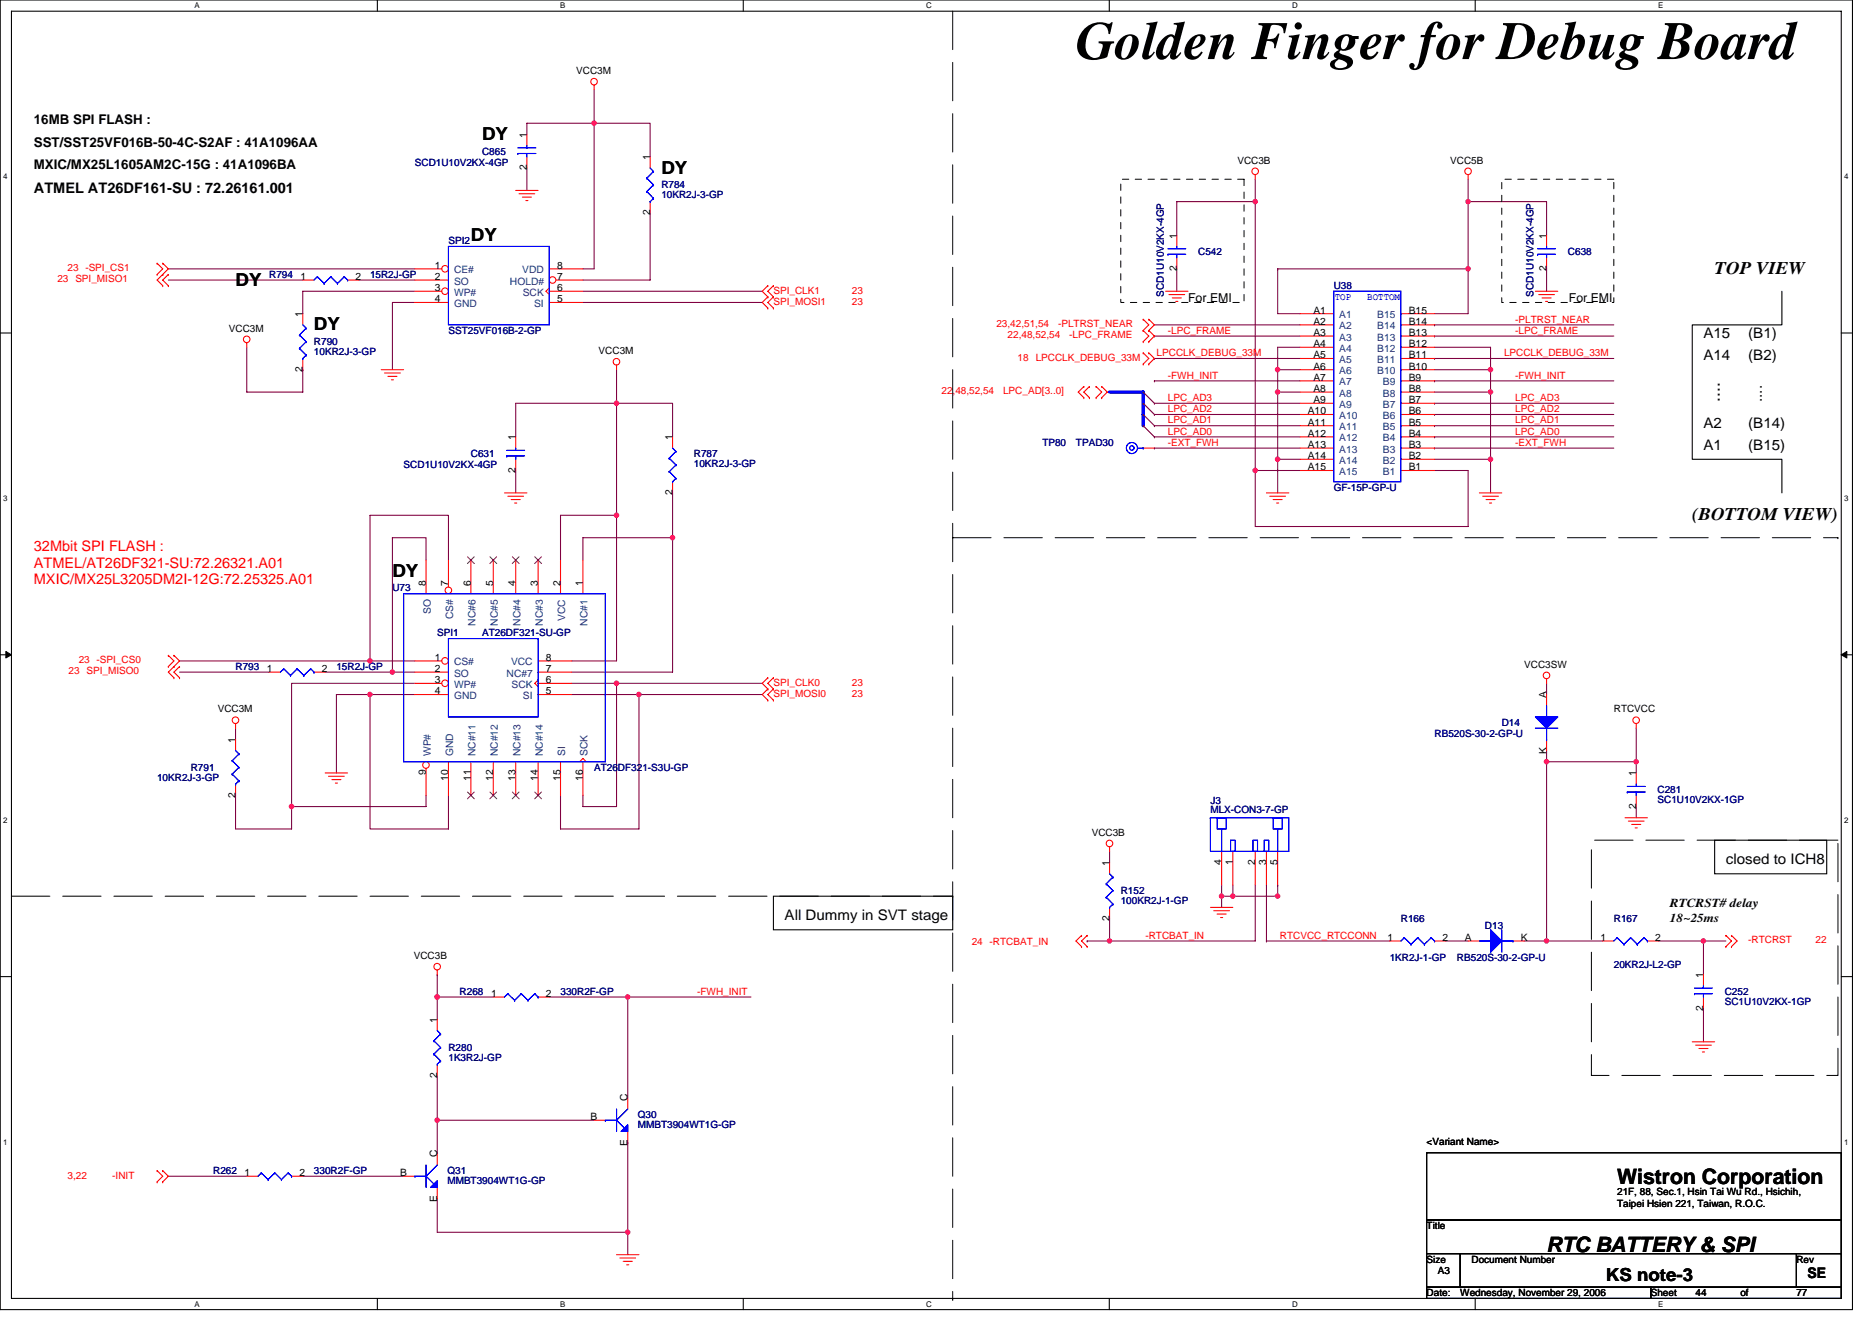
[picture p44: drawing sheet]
<svg xmlns="http://www.w3.org/2000/svg" width="297mm" height="210mm" viewBox="0 0 297 210" stroke-linecap="round" stroke-linejoin="round" font-family="sans-serif">
<defs><g id="words">
<text font-size="8.5" x="170.7" y="9.4">Golden Finger for Debug Board</text>
<g font-size="3.4">
<text x="256.6" y="187.9">Wistron Corporation</text>
<text x="245.4" y="198.7">RTC BATTERY &amp; SPI</text>
</g>
<g font-size="2.8">
<text x="76.5" y="22.2">DY</text>
<text x="104.9" y="27.5">DY</text>
<text x="74.7" y="38.2">DY</text>
<text x="37.4" y="45.3">DY</text>
<text x="272.1" y="43.5">TOP VIEW</text>
<text x="49.8" y="52.4">DY</text>
<text x="272.9" y="63.8" transform="rotate(-90 272.9 63.8)">....</text>
<text x="268.5" y="82.6">(BOTTOM VIEW)</text>
<text x="62.3" y="91.5">DY</text>
<text x="254.8" y="203.4">KS note-3</text>
</g>
<g font-size="2.3">
<text x="5.4" y="30.6">ATMEL AT26DF161-SU : 72.26161.001</text>
<text x="270.3" y="53.6">A15</text>
<text x="277.4" y="53.6">(B1)</text>
<text x="270.3" y="57.2">A14</text>
<text x="277.4" y="57.2">(B2)</text>
<text x="279.5" y="63.8" transform="rotate(-90 279.5 63.8)">....</text>
<text x="270.3" y="67.9">A2</text>
<text x="270.3" y="71.4">A1</text>
<text x="277.4" y="67.9">(B14)</text>
<text x="277.4" y="71.4">(B15)</text>
<text x="273.9" y="137.2">closed to ICH8</text>
<text x="124.5" y="146.1">All Dummy in SVT stage</text>
<text x="286.8" y="202.9">SE</text>
</g>
<g font-size="2.3" fill="#f00">
<text x="5.4" y="87.4">32Mbit SPI FLASH :</text>
<text x="5.4" y="90.1">ATMEL/AT26DF321-SU:72.26321.A01</text>
<text x="5.4" y="92.8">MXIC/MX25L3205DM2I-12G:72.25325.A01</text>
</g>
<g font-size="2.1">
<text x="5.4" y="23.3">SST/SST25VF016B-50-4C-S2AF : 41A1096AA</text>
<text x="5.4" y="19.7">16MB SPI FLASH :</text>
<text x="5.4" y="26.9">MXIC/MX25L1605AM2C-15G : 41A1096BA</text>
</g>
<g font-size="1.9">
<text x="188.5" y="48">For EMI</text>
<text x="249" y="48">For EMI</text>
<text x="265" y="144">RTCRST# delay</text>
<text x="265" y="146.3">18~25ms</text>
</g>
<g font-size="1.6">
<text x="91.4" y="11.7">VCC3M</text>
<text x="83.6" y="21.9" transform="rotate(-90 83.6 21.9)">1</text>
<text x="83.6" y="27.1" transform="rotate(-90 83.6 27.1)">2</text>
<text x="103.1" y="25.4" transform="rotate(-90 103.1 25.4)">1</text>
<text x="196.3" y="26">VCC3B</text>
<text x="230.1" y="26">VCC5B</text>
<text x="103.1" y="34.2" transform="rotate(-90 103.1 34.2)">2</text>
<text x="186.7" y="37.9" transform="rotate(-90 186.7 37.9)">1</text>
<text x="245.4" y="37.9" transform="rotate(-90 245.4 37.9)">1</text>
<text x="47.7" y="44.4">1</text>
<text x="56.4" y="44.4">2</text>
<text x="69" y="42.7">1</text>
<text x="69" y="44.4">2</text>
<text x="69" y="46.2">3</text>
<text x="69" y="48">4</text>
<text x="88.4" y="46.2">6</text>
<text x="88.4" y="44.4">7</text>
<text x="88.4" y="48">5</text>
<text x="88.4" y="42.7">8</text>
<text x="186.7" y="43.1" transform="rotate(-90 186.7 43.1)">2</text>
<text x="245.4" y="43.1" transform="rotate(-90 245.4 43.1)">2</text>
<text x="36.3" y="52.6">VCC3M</text>
<text x="48" y="50.3" transform="rotate(-90 48 50.3)">1</text>
<text x="208.4" y="49.8">A1</text>
<text x="208.4" y="51.5">A2</text>
<text x="208.4" y="53.3">A3</text>
<text x="223.5" y="53.3">B13</text>
<text x="223.5" y="51.5">B14</text>
<text x="223.5" y="49.8">B15</text>
<text x="48" y="59.1" transform="rotate(-90 48 59.1)">2</text>
<text x="95" y="56.2">VCC3M</text>
<text x="208.4" y="55.1">A4</text>
<text x="208.4" y="56.9">A5</text>
<text x="208.4" y="58.7">A6</text>
<text x="223.5" y="58.7">B10</text>
<text x="223.5" y="56.9">B11</text>
<text x="223.5" y="55.1">B12</text>
<text x="207.5" y="65.8">A10</text>
<text x="208.4" y="60.4">A7</text>
<text x="208.4" y="62.2">A8</text>
<text x="208.4" y="64">A9</text>
<text x="223.5" y="65.8">B6</text>
<text x="223.5" y="64">B7</text>
<text x="223.5" y="62.2">B8</text>
<text x="223.5" y="60.4">B9</text>
<text x="81.8" y="69.9" transform="rotate(-90 81.8 69.9)">1</text>
<text x="106.7" y="69.9" transform="rotate(-90 106.7 69.9)">1</text>
<text x="207.5" y="67.5">A11</text>
<text x="207.5" y="69.3">A12</text>
<text x="207.5" y="71.1">A13</text>
<text x="223.5" y="71.1">B3</text>
<text x="223.5" y="69.3">B4</text>
<text x="223.5" y="67.5">B5</text>
<text x="81.8" y="75.1" transform="rotate(-90 81.8 75.1)">2</text>
<text x="207.5" y="72.9">A14</text>
<text x="207.5" y="74.7">A15</text>
<text x="223.5" y="74.7">B1</text>
<text x="223.5" y="72.9">B2</text>
<text x="106.7" y="78.6" transform="rotate(-90 106.7 78.6)">2</text>
<text x="67.6" y="93" transform="rotate(-90 67.6 93)">8</text>
<text x="71.1" y="93" transform="rotate(-90 71.1 93)">7</text>
<text x="74.7" y="93" transform="rotate(-90 74.7 93)">6</text>
<text x="78.2" y="93" transform="rotate(-90 78.2 93)">5</text>
<text x="81.8" y="93" transform="rotate(-90 81.8 93)">4</text>
<text x="85.4" y="93" transform="rotate(-90 85.4 93)">3</text>
<text x="88.9" y="93" transform="rotate(-90 88.9 93)">2</text>
<text x="92.5" y="93" transform="rotate(-90 92.5 93)">1</text>
<text x="42.4" y="106.7">1</text>
<text x="51.1" y="106.7">2</text>
<text x="69" y="104.9">1</text>
<text x="69" y="106.7">2</text>
<text x="86.6" y="106.7">7</text>
<text x="86.6" y="104.9">8</text>
<text x="241.8" y="106">VCC3SW</text>
<text x="34.5" y="113.1">VCC3M</text>
<text x="69" y="108.4">3</text>
<text x="69" y="110.2">4</text>
<text x="86.6" y="110.2">5</text>
<text x="86.6" y="108.4">6</text>
<text x="245.4" y="110.8" transform="rotate(-90 245.4 110.8)">A</text>
<text x="256.1" y="113.1">RTCVCC</text>
<text x="37.4" y="117.9" transform="rotate(-90 37.4 117.9)">1</text>
<text x="245.4" y="119.7" transform="rotate(-90 245.4 119.7)">K</text>
<text x="67.6" y="123.1" transform="rotate(-90 67.6 123.1)">9</text>
<text x="71.1" y="124" transform="rotate(-90 71.1 124)">10</text>
<text x="74.7" y="124" transform="rotate(-90 74.7 124)">11</text>
<text x="78.2" y="124" transform="rotate(-90 78.2 124)">12</text>
<text x="81.8" y="124" transform="rotate(-90 81.8 124)">13</text>
<text x="85.4" y="124" transform="rotate(-90 85.4 124)">14</text>
<text x="88.9" y="124" transform="rotate(-90 88.9 124)">15</text>
<text x="92.5" y="124" transform="rotate(-90 92.5 124)">16</text>
<text x="259.6" y="123.2" transform="rotate(-90 259.6 123.2)">1</text>
<text x="37.4" y="126.6" transform="rotate(-90 37.4 126.6)">2</text>
<text x="259.6" y="128.4" transform="rotate(-90 259.6 128.4)">2</text>
<text x="173.2" y="132.6">VCC3B</text>
<text x="176" y="137.4" transform="rotate(-90 176 137.4)">1</text>
<text x="193.8" y="137.3" transform="rotate(-90 193.8 137.3)">4</text>
<text x="195.6" y="137.3" transform="rotate(-90 195.6 137.3)">1</text>
<text x="199.2" y="137.3" transform="rotate(-90 199.2 137.3)">2</text>
<text x="200.9" y="137.3" transform="rotate(-90 200.9 137.3)">3</text>
<text x="202.7" y="137.3" transform="rotate(-90 202.7 137.3)">5</text>
<text x="176" y="146.2" transform="rotate(-90 176 146.2)">2</text>
<text x="220.2" y="149.3">1</text>
<text x="228.9" y="149.3">2</text>
<text x="232.4" y="149.3">A</text>
<text x="241.3" y="149.3">K</text>
<text x="253.9" y="149.3">1</text>
<text x="262.7" y="149.3">2</text>
<text x="65.7" y="152.2">VCC3B</text>
<text x="270.3" y="155.2" transform="rotate(-90 270.3 155.2)">1</text>
<text x="77.9" y="158.2">1</text>
<text x="86.6" y="158.2">2</text>
<text x="270.3" y="160.4" transform="rotate(-90 270.3 160.4)">2</text>
<text x="69.4" y="162.3" transform="rotate(-90 69.4 162.3)">1</text>
<text x="69.4" y="171.1" transform="rotate(-90 69.4 171.1)">2</text>
<text x="93.7" y="177.8">B</text>
<text x="99.6" y="174.8" transform="rotate(-90 99.6 174.8)">C</text>
<text x="69.4" y="183.7" transform="rotate(-90 69.4 183.7)">C</text>
<text x="99.6" y="181.9" transform="rotate(-90 99.6 181.9)">E</text>
<text x="226.4" y="181.7">&lt;Variant Name&gt;</text>
<text x="38.8" y="186.7">1</text>
<text x="47.5" y="186.7">2</text>
<text x="63.5" y="186.7">B</text>
<text x="69.4" y="190.8" transform="rotate(-90 69.4 190.8)">E</text>
<text x="256.6" y="189.7">21F, 88, Sec.1, Hsin Tai Wu Rd., Hsichih,</text>
<text x="256.6" y="191.5">Taipei Hsien 221, Taiwan, R.O.C.</text>
<text x="226.4" y="195.1">Title</text>
<text x="226.4" y="200.4">Size</text>
<text x="228.2" y="202.2">A3</text>
<text x="233.5" y="200.4">Document Number</text>
<text x="285" y="200.4">Rev</text>
<text x="226.4" y="205.7">Date:</text>
<text x="231.7" y="205.7">Wednesday, November 29, 2006</text>
<text x="261.9" y="205.7">Sheet</text>
<text x="269" y="205.7">44</text>
<text x="276.2" y="205.7">of</text>
<text x="285" y="205.7">77</text>
</g>
<g font-size="1.6" fill="#000080">
<text x="65.8" y="26.3">SCD1U10V2KX-4GP</text>
<text x="76.5" y="24.5">C865</text>
<text x="104.9" y="29.9">R784</text>
<text x="104.9" y="31.5">10KR2J-3-GP</text>
<text x="71.2" y="38.8">SPI2</text>
<text x="190.1" y="40.5">C542</text>
<text x="248.8" y="40.5">C638</text>
<text x="42.7" y="44.1">R794</text>
<text x="58.7" y="44.1">15R2J-GP</text>
<text x="184.7" y="47.1" transform="rotate(-90 184.7 47.1)">SCD1U10V2KX-4GP</text>
<text x="211.6" y="45.9">U38</text>
<text x="243.3" y="47.1" transform="rotate(-90 243.3 47.1)">SCD1U10V2KX-4GP</text>
<text x="71.2" y="53">SST25VF016B-2-GP</text>
<text x="49.8" y="54.8">R790</text>
<text x="49.8" y="56.4">10KR2J-3-GP</text>
<text x="165.4" y="70.8">TP80</text>
<text x="170.7" y="70.8">TPAD30</text>
<text x="64" y="74.3">SCD1U10V2KX-4GP</text>
<text x="74.7" y="72.5">C631</text>
<text x="110.1" y="72.5">R787</text>
<text x="110.1" y="74.1">10KR2J-3-GP</text>
<text x="211.6" y="77.9">GF-15P-GP-U</text>
<text x="62.3" y="93.9">U73</text>
<text x="69.4" y="101">SPI1</text>
<text x="76.5" y="101">AT26DF321-SU-GP</text>
<text x="37.4" y="106.3">R793</text>
<text x="53.4" y="106.3">15R2J-GP</text>
<text x="227.6" y="117">RB520S-30-2-GP-U</text>
<text x="238.3" y="115.2">D14</text>
<text x="24.9" y="123.9">10KR2J-3-GP</text>
<text x="30.3" y="122.3">R791</text>
<text x="94.3" y="122.3">AT26DF321-S3U-GP</text>
<text x="263" y="125.9">C281</text>
<text x="192.1" y="127.7">J3</text>
<text x="192.1" y="129.1">MLX-CON3-7-GP</text>
<text x="263" y="127.5">SC1U10V2KX-1GP</text>
<text x="177.8" y="141.9">R152</text>
<text x="177.8" y="143.5">100KR2J-1-GP</text>
<text x="222.3" y="146.3">R166</text>
<text x="235.6" y="147.4">D13</text>
<text x="256.1" y="146.3">R167</text>
<text x="220.5" y="152.5">1KR2J-1-GP</text>
<text x="231.2" y="152.5">RB520S-30-2-GP-U</text>
<text x="256.1" y="153.6">20KR2J-L2-GP</text>
<text x="72.9" y="157.9">R268</text>
<text x="88.9" y="157.9">330R2F-GP</text>
<text x="273.7" y="157.9">C252</text>
<text x="273.7" y="159.5">SC1U10V2KX-1GP</text>
<text x="71.2" y="166.8">R280</text>
<text x="71.2" y="168.4">1K3R2J-GP</text>
<text x="101.2" y="177.4">Q30</text>
<text x="101.2" y="179">MMBT3904WT1G-GP</text>
<text x="33.8" y="186.3">R262</text>
<text x="49.8" y="186.3">330R2F-GP</text>
<text x="71" y="186.3">Q31</text>
<text x="71" y="187.9">MMBT3904WT1G-GP</text>
</g>
<g font-size="1.6" fill="#f00">
<text x="9.1" y="44.8">23 SPI_MISO1</text>
<text x="10.7" y="43">23 -SPI_CS1</text>
<text x="122.7" y="46.6">SPI_CLK1</text>
<text x="135.2" y="46.6">23</text>
<text x="122.7" y="48.4">SPI_MOSI1</text>
<text x="135.2" y="48.4">23</text>
<text x="158.1" y="51.9">23,42,51,54</text>
<text x="159.9" y="53.7">22,48,52,54</text>
<text x="167.9" y="51.9">-PLTRST_NEAR</text>
<text x="169.7" y="53.7">-LPC_FRAME</text>
<text x="185.3" y="53">-LPC_FRAME</text>
<text x="240.4" y="53">-LPC_FRAME</text>
<text x="240.4" y="51.2">-PLTRST_NEAR</text>
<text x="161.5" y="57.3">18 LPCCLK_DEBUG_33M</text>
<text x="183.5" y="56.5">LPCCLK_DEBUG_33M</text>
<text x="238.7" y="56.5">LPCCLK_DEBUG_33M</text>
<text x="149.4" y="62.6">22,48,52,54</text>
<text x="159.2" y="62.6">LPC_AD[3..0]</text>
<text x="185.3" y="60.1">-FWH_INIT</text>
<text x="185.3" y="65.4">LPC_AD2</text>
<text x="185.3" y="63.6">LPC_AD3</text>
<text x="240.4" y="65.4">LPC_AD2</text>
<text x="240.4" y="63.6">LPC_AD3</text>
<text x="240.4" y="60.1">-FWH_INIT</text>
<text x="185.3" y="70.8">-EXT_FWH</text>
<text x="185.3" y="69">LPC_AD0</text>
<text x="185.3" y="67.2">LPC_AD1</text>
<text x="240.4" y="70.8">-EXT_FWH</text>
<text x="240.4" y="69">LPC_AD0</text>
<text x="240.4" y="67.2">LPC_AD1</text>
<text x="10.9" y="107">23 SPI_MISO0</text>
<text x="12.5" y="105.3">23 -SPI_CS0</text>
<text x="122.7" y="108.8">SPI_CLK0</text>
<text x="122.7" y="110.6">SPI_MOSI0</text>
<text x="135.2" y="108.8">23</text>
<text x="135.2" y="110.6">23</text>
<text x="181.8" y="149">-RTCBAT_IN</text>
<text x="203.1" y="149">RTCVCC_RTCCONN</text>
<text x="277.4" y="149.7">-RTCRST</text>
<text x="288.1" y="149.7">22</text>
<text x="154.2" y="150.1">24 -RTCBAT_IN</text>
<text x="110.6" y="157.9">-FWH_INIT</text>
<text x="10.7" y="187">3,22</text>
<text x="17.8" y="187">-INIT</text>
</g>
<g font-size="1.6" fill="#004080">
<text x="72" y="43.4">CE#</text>
<text x="72" y="45.2">SO</text>
<text x="72" y="46.9">WP#</text>
<text x="80.9" y="45.2">HOLD#</text>
<text x="82.9" y="43.4">VDD</text>
<text x="82.9" y="46.9">SCK</text>
<text x="72" y="48.7">GND</text>
<text x="84.7" y="48.7">SI</text>
<text x="212.5" y="50.5">A1</text>
<text x="212.5" y="52.3">A2</text>
<text x="218.5" y="52.3">B14</text>
<text x="218.5" y="50.5">B15</text>
<text x="212.5" y="54.1">A3</text>
<text x="212.5" y="55.8">A4</text>
<text x="212.5" y="57.6">A5</text>
<text x="212.5" y="59.4">A6</text>
<text x="218.5" y="59.4">B10</text>
<text x="218.5" y="57.6">B11</text>
<text x="218.5" y="55.8">B12</text>
<text x="218.5" y="54.1">B13</text>
<text x="212.5" y="61.2">A7</text>
<text x="212.5" y="62.9">A8</text>
<text x="212.5" y="64.7">A9</text>
<text x="219.4" y="64.7">B7</text>
<text x="219.4" y="62.9">B8</text>
<text x="219.4" y="61.2">B9</text>
<text x="212.5" y="66.5">A10</text>
<text x="212.5" y="68.3">A11</text>
<text x="212.5" y="70.1">A12</text>
<text x="212.5" y="71.8">A13</text>
<text x="219.4" y="71.8">B3</text>
<text x="219.4" y="70.1">B4</text>
<text x="219.4" y="68.3">B5</text>
<text x="219.4" y="66.5">B6</text>
<text x="212.5" y="73.6">A14</text>
<text x="212.5" y="75.4">A15</text>
<text x="219.4" y="75.4">B1</text>
<text x="219.4" y="73.6">B2</text>
<text x="68.3" y="97.5" transform="rotate(-90 68.3 97.5)">SO</text>
<text x="71.9" y="98.3" transform="rotate(-90 71.9 98.3)">CS#</text>
<text x="75.5" y="99.3" transform="rotate(-90 75.5 99.3)">NC#6</text>
<text x="79" y="99.3" transform="rotate(-90 79 99.3)">NC#5</text>
<text x="82.6" y="99.3" transform="rotate(-90 82.6 99.3)">NC#4</text>
<text x="86.1" y="99.3" transform="rotate(-90 86.1 99.3)">NC#3</text>
<text x="89.7" y="98.6" transform="rotate(-90 89.7 98.6)">VCC</text>
<text x="93.2" y="99.3" transform="rotate(-90 93.2 99.3)">NC#1</text>
<text x="72" y="105.6">CS#</text>
<text x="72" y="107.4">SO</text>
<text x="80.4" y="107.4">NC#7</text>
<text x="81.1" y="105.6">VCC</text>
<text x="72" y="109.2">WP#</text>
<text x="72" y="111">GND</text>
<text x="81.2" y="109.2">SCK</text>
<text x="83" y="111">SI</text>
<text x="68.3" y="120" transform="rotate(-90 68.3 120)">WP#</text>
<text x="71.9" y="120" transform="rotate(-90 71.9 120)">GND</text>
<text x="75.5" y="120" transform="rotate(-90 75.5 120)">NC#11</text>
<text x="79" y="120" transform="rotate(-90 79 120)">NC#12</text>
<text x="82.6" y="120" transform="rotate(-90 82.6 120)">NC#13</text>
<text x="86.1" y="120" transform="rotate(-90 86.1 120)">NC#14</text>
<text x="89.7" y="120" transform="rotate(-90 89.7 120)">SI</text>
<text x="93.2" y="120" transform="rotate(-90 93.2 120)">SCK</text>
</g>
<g font-size="1.6" fill="#00f">
<text x="211.8" y="47.6">TOP</text>
<text x="217" y="47.6">BOTTOM</text>
</g>
<g font-size="1.3">
<text x="30.8" y="1.3">A</text>
<text x="88.9" y="1.3">B</text>
<text x="147" y="1.3">C</text>
<text x="205" y="1.3">D</text>
<text x="263.1" y="1.3">E</text>
<text x=".5" y="28.4">4</text>
<text x="292.6" y="28.4">4</text>
<text x=".5" y="79.5">3</text>
<text x="292.6" y="79.5">3</text>
<text x=".5" y="130.6">2</text>
<text x="292.6" y="130.6">2</text>
<text x=".5" y="181.7">1</text>
<text x="292.6" y="181.7">1</text>
<text x="30.8" y="207.4">A</text>
<text x="88.9" y="207.4">B</text>
<text x="147" y="207.4">C</text>
<text x="205" y="207.4">D</text>
<text x="263.1" y="207.4">E</text>
</g>
</g></defs>
<path d="M0 0h293.9v207.9h-293.9zM1.8 1.8h290.4v204.3h-290.4z" fill="none" stroke="#000" stroke-width=".17"/>
<g fill="#fff">
<path d="M30.8 .2h.9v1.4h-.9z"/>
<path d="M30.8 206.3h.9v1.4h-.9z"/>
</g>
<path d="M59.9 0v1.8M59.9 206.1v1.8" fill="none" stroke="#000" stroke-width=".17"/>
<g fill="#fff">
<path d="M88.9 .2h.8v1.4h-.8z"/>
<path d="M88.9 206.3h.8v1.4h-.8z"/>
</g>
<path d="M117.9 0v1.8M117.9 206.1v1.8" fill="none" stroke="#000" stroke-width=".17"/>
<g fill="#fff">
<path d="M147 .2h.9v1.4h-.9z"/>
<path d="M147 206.3h.9v1.4h-.9z"/>
</g>
<path d="M176 0v1.8M176 206.1v1.8" fill="none" stroke="#000" stroke-width=".17"/>
<g fill="#fff">
<path d="M205 .2h.9v1.4h-.9z"/>
<path d="M205 206.3h.9v1.4h-.9z"/>
</g>
<path d="M234.1 0v1.8M234.1 206.1v1.8" fill="none" stroke="#000" stroke-width=".17"/>
<g fill="#fff">
<path d="M263.1 .2h.8v1.4h-.8z"/>
<path d="M263.1 206.3h.8v1.4h-.8z"/>
<path d="M.5 27.3h.7v1.4h-.7z"/>
<path d="M292.6 27.3h.7v1.4h-.7z"/>
<path d="M.5 78.4h.7v1.4h-.7z"/>
<path d="M292.6 78.4h.7v1.4h-.7z"/>
</g>
<path d="M0 52.9h1.8M292.2 52.9h1.7" fill="none" stroke="#000" stroke-width=".17"/>
<g fill="#fff">
<path d="M.5 129.5h.7v1.4h-.7z"/>
<path d="M292.6 129.5h.7v1.4h-.7z"/>
</g>
<path d="M0 103.9h1.8M292.2 103.9h1.7" fill="none" stroke="#000" stroke-width=".17"/>
<path d="M.9 103.4l.9 .5-.9 .5zM292.2 103.9l.8-.5v1z" fill="#000" stroke="#000" stroke-width=".16"/>
<g fill="#fff">
<path d="M.5 180.5h.7v1.4h-.7z"/>
<path d="M292.6 180.5h.7v1.4h-.7z"/>
</g>
<path d="M282.7 46.2v5.4h-14.2v21.3h14.2v5.3M272.1 133.3h17.8v5.4h-17.8zM0 155h1.8M122.7 142.2h28.5v5.4h-28.5zM292.2 155h1.7M226.4 199h5.3v5.3h-5.3zM226.4 183h65.8v10.6h-65.8zM226.4 193.6h65.8v5.4h-65.8zM231.7 199h53.3v5.3h-53.3zM285 199h7.2v5.3h-7.2zM226.4 204.3h35.5v1.8h-35.5zM261.9 204.3h30.3v1.8h-30.3z" fill="none" stroke="#000" stroke-width=".17"/>
<g fill="none" stroke="#800040" stroke-width=".17">
<path d="M94.3 19.6h.1M94.3 19.6h-10.7v1.7M94.3 14.2v5.4M94.3 19.6v23.1h-1.8M94.3 19.6h8.9v5.3M83.6 26.7v3.5M103.2 33.8v10.6h-10.7M199.2 32v51.6h33.8v-8.9h-5.4M199.2 32h.1M199.2 32h-12.5v5.3M199.2 28.4v3.6M233 32h12.4v5.3"/>
<path d="M233 28.4v3.6M233 32h.1M233 32v10.7M26.7 44.4h21.3M26.7 42.7h39.1M39.2 55.1v7.1h8.8v-3.5M48 58.7h.1M56.9 44.4h8.9M65.8 48h-3.5v10.7M65.8 46.2h-17.8v3.6M92.5 48h28.4M92.5 46.2h28.4"/>
<path d="M97.8 58.7v5.3M183.2 51.6h23.1M183.2 53.3h.1M183.2 56.9h.1M183.2 53.3h23.1M183.2 56.9h23.1M186.7 42.7v3.5M202.7 42.7v7.1h3.6M202.7 58.7h.1M202.7 58.7h3.6M202.7 42.7h.1M202.7 58.7v19.5"/>
<path d="M202.7 42.7h30.3M206.3 55.1h-3.6v3.6M227.6 53.3h.1M227.6 51.6h.1M227.6 56.9h.1M227.6 55.1h8.9v3.6M227.6 58.7h8.9M227.6 53.3h28.5M227.6 51.6h28.5M227.6 56.9h28.5M233 42.7v7.1h-5.4M236.5 58.7h.1"/>
<path d="M236.5 58.7v3.5M245.4 42.7v3.5M81.8 74.7v3.5M97.8 64h-16v5.3M97.8 64h8.9v5.3M97.8 64v40.9h-7.1M97.8 64h.1M106.7 78.2v7.1M181.4 67.6h.1M181.4 65.8h.1M181.4 64h.1M181.4 62.2h.1"/>
<path d="M181.4 67.6l1.8 1.7M181.4 65.8l1.8 1.8M181.4 64l1.8 1.8M181.4 62.2l1.8 1.8M183.2 71.1h.1M183.2 60.5h.1M183.2 69.3h.1M183.2 67.6h.1M183.2 65.8h.1M183.2 64h.1M183.2 71.1h23.1M183.2 60.5h23.1"/>
<path d="M183.2 69.3h23.1M183.2 67.6h23.1M183.2 65.8h23.1M183.2 64h23.1M199.2 74.7h7.1M202.7 62.2h3.6M202.7 72.9h.1M202.7 72.9h3.6M202.7 62.2h.1M227.6 71.1h.1M227.6 69.3h.1M227.6 67.6h.1"/>
<path d="M227.6 65.8h.1M227.6 64h.1M227.6 72.9h8.9M227.6 62.2h8.9M227.6 60.5h.1M227.6 71.1h28.5M227.6 60.5h28.5M227.6 69.3h28.5M227.6 67.6h28.5M227.6 65.8h28.5M227.6 64h28.5M236.5 72.9h.1"/>
<path d="M236.5 62.2v10.7M236.5 72.9v5.3M62.3 85.3h5.3v3.6M62.3 85.3h.1M62.3 85.3v21.4M71.2 88.9v-7.1h-12.5v23.1M97.8 81.8h.1M97.8 81.8h-8.9v7.1M106.7 85.3v21.4h-16M106.7 85.3h.1M106.7 85.3h-14.2v3.6M28.5 106.7h14.2"/>
<path d="M28.5 104.9h30.2M37.4 115.6v1.7M51.6 106.7h10.7M58.7 104.9h.1M58.7 110.2h7.1M58.7 110.2h-5.3v12.5M58.7 110.2v21.4h12.5v-5.4M58.7 110.2h.1M58.7 104.9h7.1M62.3 106.7h3.5M65.8 108.5h-19.5v19.5h21.3v-1.8M90.7 108.5h7.1"/>
<path d="M90.7 110.2h10.7M97.8 108.5v19.5h-5.3v-1.8M97.8 108.5h.1M97.8 108.5h23.1M101.4 110.2v21.4h-12.5v-5.4M101.4 110.2h.1M101.4 110.2h19.5M245.4 108.5v1.7M245.4 119.1v1.8M259.6 115.6v5.3M37.4 126.2v5.4h8.9v-3.6M46.3 128h.1"/>
<path d="M176.1 135.1v1.8M245.4 120.9h.1M245.4 120.9v28.5M245.4 120.9h14.2M259.6 120.9v1.8M259.6 128v1.8M69.4 158.2h.1M69.4 154.7h.1M69.4 158.2h8.9M69.4 154.7v7.1M87.2 158.2h12.4M99.6 158.2h.1"/>
<path d="M99.6 158.2v16M99.6 158.2h19.6M172.5 149.4h.1M176.1 149.4h.1M176.1 145.8v3.6M193.8 140.5v3.5M193.8 142.2h.1M195.6 140.5v1.7M195.6 142.2h.1M199.2 140.5v8.9h-26.7M201 140.5v8.9M201 149.4h.1"/>
<path d="M201 149.4h19.5M202.7 140.5h.1M202.7 140.5v1.7h-8.9M229.4 149.4h3.6M241.8 149.4h3.6M245.4 149.4h.1M245.4 149.4h8.9M263.2 149.4h7.1M270.3 149.4v5.3M270.3 149.4h.1M270.3 149.4h3.6M69.4 177.8h.1"/>
<path d="M69.4 177.8v5.3M69.4 170.7v7.1M69.4 177.8h24.9M270.3 160v5.4M26.7 186.7h12.5M48 186.7h16M69.4 190.2v5.4h30.2M99.6 181.4h.1M99.6 195.6v3.5M99.6 181.4v14.2"/>
</g>
<g fill="#f0f" stroke="#f0f" stroke-width=".17">
<circle cx="236.5" cy="62.2" r=".35"/>
<circle cx="236.5" cy="58.7" r=".35"/>
<circle cx="202.7" cy="72.9" r=".35"/>
<circle cx="236.5" cy="72.9" r=".35"/>
<circle cx="202.7" cy="58.7" r=".35"/>
<circle cx="202.7" cy="62.2" r=".35"/>
<circle cx="232.9" cy="42.7" r=".35"/>
<circle cx="199.2" cy="74.7" r=".35"/>
<circle cx="199.2" cy="32" r=".35"/>
<circle cx="232.9" cy="32" r=".35"/>
<circle cx="245.4" cy="149.3" r=".35"/>
<circle cx="270.3" cy="149.3" r=".35"/>
<circle cx="245.4" cy="120.9" r=".35"/>
<circle cx="259.6" cy="120.9" r=".35"/>
<circle cx="176" cy="149.3" r=".35"/>
<circle cx="195.6" cy="142.2" r=".35"/>
<circle cx="202.7" cy="142.2" r=".35"/>
<circle cx="94.3" cy="19.5" r=".35"/>
<circle cx="97.8" cy="81.8" r=".35"/>
<circle cx="106.7" cy="85.3" r=".35"/>
<circle cx="58.7" cy="104.9" r=".35"/>
<circle cx="46.3" cy="128" r=".35"/>
<circle cx="97.8" cy="64" r=".35"/>
<circle cx="97.8" cy="108.4" r=".35"/>
<circle cx="101.4" cy="110.2" r=".35"/>
<circle cx="58.7" cy="110.2" r=".35"/>
<circle cx="62.3" cy="106.7" r=".35"/>
<circle cx="99.6" cy="195.6" r=".35"/>
<circle cx="99.6" cy="158.2" r=".35"/>
<circle cx="69.4" cy="158.2" r=".35"/>
<circle cx="69.4" cy="177.8" r=".35"/>
<circle cx="193.8" cy="142.2" r=".35"/>
</g>
<path d="M176.1 62.2h5.3M181.4 62.2v5.4M181.4 62.2h.1" fill="none" stroke="#00f" stroke-width=".53"/>
<g fill="none" stroke="#f00" stroke-width=".17">
<path d="M94.3 13.5v.7M81.8 30.2h3.6M82.4 30.8h2.5M82.9 31.3h1.4M83.4 31.8h.4M199.2 27.7v.7M233 27.7v.7M24.9 41.8h.1M24.9 43.6h.1M24.9 41.8l.9 .9-.9 .9M25.8 43.6h.1M25.8 41.8h.1"/>
<path d="M25.8 45.3h.1M25.8 41.8l.9 .9-1.8 1.7 .9 .9M26.7 43.6h.1M26.7 45.3h.1M26.7 43.6l-.9 .8 .9 .9M39.2 54.4v.7M60.5 58.7h3.5M61 59.2h2.5M61.5 59.7h1.5M97.8 58v.7M121.8 45.3h.1M121.8 47.1h.1"/>
<path d="M121.8 48.9h.1M121.8 45.3l-.9 .9 .9 .9M121.8 47.1l-.9 .9 .9 .9M122.7 47.1h.1M122.7 45.3h.1M122.7 48.9h.1M122.7 45.3l-.9 .9 .9 .9M122.7 47.1l-.9 .9 .9 .9M181.4 56h.1M181.4 57.8h.1M181.4 52.5h.1M181.4 54.2h.1"/>
<path d="M181.4 50.7h.1M181.4 56l.9 .9-.9 .9M181.4 52.5l.9 .8-.9 .9M181.4 50.7l.9 .9-.9 .9M182.3 57.8h.1M182.3 56h.1M182.3 54.2h.1M182.3 52.5h.1M182.3 50.7h.1M182.3 56l.9 .9-.9 .9M182.3 52.5l.9 .8-.9 .9M182.3 50.7l.9 .9-.9 .9"/>
<path d="M185 46.2h3.5M185.5 46.8h2.5M186 47.3h1.4M186.6 47.8h.3M243.6 46.2h3.6M244.2 46.8h2.5M244.7 47.3h1.4M245.2 47.8h.4M62.1 60.3h.3M80 78.2h3.6M80.6 78.8h2.5M81.1 79.3h1.4"/>
<path d="M81.7 79.8h.3M81.8 69.3v1.8M81.8 72.9v1.8M172 61.3h.1M172 63.1h.1M172 61.3l-.9 .9 .9 .9M172.9 63.1h.1M172.9 61.3h.1M172.9 61.3l-.9 .9 .9 .9M173.9 61.3h.1M173.9 63.1h.1M173.9 61.3l.9 .9-.9 .9"/>
<path d="M174.8 61.3h.1M174.8 63.1h.1M174.8 61.3l.9 .9-.9 .9M201 78.2h3.5M201.5 78.8h2.5M202 79.3h1.5M202.6 79.8h.3M234.7 78.2h3.6M235.3 78.8h2.5M235.8 79.3h1.4M236.3 79.8h.4M74.7 88.9v5.3"/>
<path d="M78.3 88.9v5.3M81.8 88.9v5.3M85.4 88.9v5.3M88.9 88.9v5.3M92.5 88.9v5.3M26.7 104h.1M26.7 105.8h.1M26.7 104l.9 .9-.9 .9M27.6 105.8h.1M27.6 107.6h.1M27.6 104h.1M27.6 104l.9 .9-1.8 1.8 .9 .9"/>
<path d="M28.5 105.8h.1M28.5 107.6h.1M28.5 105.8l-.9 .9 .9 .9M37.4 114.9v.7M121.8 107.6h.1M121.8 109.3h.1M121.8 111.1h.1M121.8 107.6l-.9 .9 .9 .8M121.8 109.3l-.9 .9 .9 .9M122.7 109.3h.1M122.7 107.6h.1M122.7 111.1h.1"/>
<path d="M122.7 107.6l-.9 .9 .9 .8M122.7 109.3l-.9 .9 .9 .9M245.4 107.7v.8M259.6 114.9v.7M51.6 122.7h3.6M52.1 123.2h2.5M52.7 123.7h1.4M53.2 124.3h.3M176.1 134.4v.7M257.8 129.8h3.6M258.4 130.3h2.5M258.9 130.9h1.4"/>
<path d="M259.5 131.4h.3M69.4 154v.7M171.6 148.5h.1M171.6 150.2h.1M171.6 148.5l-.9 .9 .9 .8M172.5 148.5h.1M172.5 150.2h.1M172.5 148.5l-.9 .9 .9 .8M192.1 144h3.5M192.6 144.5h2.5M193.1 145.1h1.5M193.7 145.6h.3"/>
<path d="M233 149.4h1.7M240.1 149.4h1.7M273.9 150.2h.1M273.9 148.5h.1M273.9 148.5l.8 .9-.8 .8M274.7 150.2h.1M274.7 148.5h.1M274.7 148.5l.9 .9-.9 .8M268.5 165.4h3.6M269 165.9h2.5M269.6 166.4h1.4M270.1 167h.4"/>
<path d="M24.9 185.8h.1M24.9 187.6h.1M24.9 185.8l.9 .9-.9 .9M25.8 187.6h.1M25.8 185.8h.1M25.8 185.8l.9 .9-.9 .9M97.8 199.1h3.6M98.4 199.7h2.5M98.9 200.2h1.4M99.4 200.7h.4"/>
<circle cx="94.3" cy="13" r=".52"/>
<circle cx="199.2" cy="27.2" r=".52"/>
<circle cx="232.9" cy="27.2" r=".52"/>
<circle cx="39.1" cy="53.9" r=".52"/>
<circle cx="97.8" cy="57.4" r=".52"/>
<circle cx="37.4" cy="114.3" r=".52"/>
<circle cx="245.4" cy="107.2" r=".52"/>
<circle cx="259.6" cy="114.3" r=".52"/>
<circle cx="176" cy="133.9" r=".52"/>
<circle cx="69.4" cy="153.4" r=".52"/>
</g>
<path d="M177.8 28.4h19.6v19.6h-19.6zM238.3 28.4h17.8v19.6h-17.8z" fill="none" stroke="#000" stroke-width=".16" stroke-dasharray="1 1 1 1 1 1 1 1"/>
<path d="M151.2 1.8v204.4M151.2 85.3h140.4M291.6 85.3h.1M252.5 133.3h39.1v37.4h-39.1zM1.8 142.2h149.4M151.2 142.2h.1M151.2 206.2h.1" fill="none" stroke="#000" stroke-width=".16" stroke-dasharray="6.1 2"/>
<g fill="#00f" stroke="#00f" stroke-width=".17">
<path d="M236.5 147.6l1.8 1.8-1.8 1.7z" fill-rule="evenodd"/>
<path d="M236.5 147.6l1.8 1.8-1.8 1.7z" fill-rule="evenodd"/>
</g>
<path d="M80.4 71.5h2.8M80.4 72.4h.1M80.4 72.4h2.8M81.8 71.1v.4M81.8 72.4v.5M234.7 149.4h1.8M238.3 147.6v3.5M238.3 149.4h1.8M240.1 149.4h.1" fill="none" stroke="#00f" stroke-width=".17"/>
<path d="M74.2 88.4l1.1 1.1M75.2 88.4l-1 1.1M77.7 88.4l1.1 1.1M78.8 88.4l-1.1 1.1M81.3 88.4l1.1 1.1M82.4 88.4l-1.1 1.1M84.9 88.4l1 1.1M85.9 88.4l-1.1 1.1" fill="none" stroke="#804000" stroke-width=".16"/>
<circle cx="71.1" cy="93.7" r=".52" fill="#fff" stroke="#f00" stroke-width=".17"/>
<path d="M67.6 88.9v5.3M71.2 88.9v4.3" fill="none" stroke="#f00" stroke-width=".17"/>
<circle cx="67.6" cy="121.4" r=".52" fill="#fff" stroke="#f00" stroke-width=".17"/>
<path d="M67.6 122v4.2M71.2 120.9v5.3M74.7 120.9v5.3M78.3 120.9v5.3M81.8 120.9v5.3M85.4 120.9v5.3M88.9 120.9v5.3M92 120.9l.5-.5 .5 .5M92.5 120.9v5.3" fill="none" stroke="#f00" stroke-width=".17"/>
<path d="M74.2 125.7l1.1 1.1M75.2 125.7l-1 1.1M77.7 125.7l1.1 1.1M78.8 125.7l-1.1 1.1M81.3 125.7l1.1 1.1M82.4 125.7l-1.1 1.1M84.9 125.7l1 1.1M85.9 125.7l-1.1 1.1" fill="none" stroke="#804000" stroke-width=".16"/>
<path d="M64 94.2h32.1v26.7h-32.1z" fill="none" stroke="#00f" stroke-width=".17"/>
<circle cx="70.6" cy="104.9" r=".52" fill="#fff" stroke="#f00" stroke-width=".17"/>
<path d="M65.8 104.9h4.3M65.8 106.7h5.4" fill="none" stroke="#f00" stroke-width=".17"/>
<circle cx="70.6" cy="108.4" r=".52" fill="#fff" stroke="#f00" stroke-width=".17"/>
<path d="M65.8 108.5h4.3M65.8 110.2h5.4M85.4 108.5h5.3M85.4 110.2h5.3M85.4 107.9l-.5 .6 .5 .5M85.4 106.7h5.3M85.4 104.9h5.3M220.5 149.4h1.8M227.6 149.4h1.8M254.3 149.4h1.8M261.4 149.4h1.8" fill="none" stroke="#f00" stroke-width=".17"/>
<g fill="none" stroke="#00f" stroke-width=".17">
<path d="M71.2 101.3h14.2v12.5h-14.2zM222.8 148.8h.1M222.8 148.8l-.5 .6M222.8 148.8l1.1 1.1M223.9 149.9h.1M225 148.8h.1M225 148.8l-1.1 1.1M225 148.8l1 1.1M226 149.9h.1M227.1 148.8h.1M227.1 148.8l-1.1 1.1M227.1 148.8l.5 .6"/>
<path d="M227.6 149.4h.1M256.6 148.8h.1M256.6 148.8l-.5 .6M256.6 148.8l1.1 1.1M257.7 149.9h.1M258.7 148.8h.1M258.7 148.8l-1 1.1M258.7 148.8l1.1 1.1M259.8 149.9h.1M260.9 148.8h.1M260.9 148.8l-1.1 1.1M260.9 148.8l.5 .6"/>
<path d="M261.4 149.4h.1"/>
</g>
<circle cx="70.6" cy="42.7" r=".52" fill="#fff" stroke="#f00" stroke-width=".17"/>
<path d="M65.8 42.7h4.3M65.8 44.4h5.4" fill="none" stroke="#f00" stroke-width=".17"/>
<circle cx="70.6" cy="46.2" r=".52" fill="#fff" stroke="#f00" stroke-width=".17"/>
<path d="M65.8 46.2h4.3M65.8 48h5.4M87.2 46.2h5.3M87.2 48h5.3M87.2 45.7l-.6 .5 .6 .6" fill="none" stroke="#f00" stroke-width=".17"/>
<circle cx="87.7" cy="44.4" r=".52" fill="#fff" stroke="#f00" stroke-width=".17"/>
<g fill="none" stroke="#f00" stroke-width=".17">
<path d="M83.6 21.3v1.8M83.6 24.9v1.8M103.2 24.9v1.8M103.2 32v1.8M186.7 37.3v1.8M245.4 37.3v1.8M48 44.4h1.8M48 49.8v1.8M48 56.9v1.8M55.2 44.4h1.7M87.2 42.7h5.3M88.2 44.4h4.3"/>
<path d="M186.7 40.9v1.8M206.3 49.8h5.3M206.3 51.6h5.3M206.3 53.3h5.3M206.3 55.1h5.3M206.3 56.9h5.3M206.3 58.7h5.3M222.3 49.8h5.3M222.3 51.6h5.3M222.3 53.3h5.3M222.3 55.1h5.3M222.3 56.9h5.3"/>
<path d="M222.3 58.7h5.3M245.4 40.9v1.8M106.7 69.3v1.8M106.7 76.5v1.7M181.4 71.1h1.8M206.3 71.1h5.3M206.3 60.5h5.3M206.3 62.2h5.3M206.3 64h5.3M206.3 65.8h5.3M206.3 67.6h5.3M206.3 69.3h5.3"/>
<path d="M206.3 72.9h5.3M206.3 74.7h5.3M222.3 71.1h5.3M222.3 60.5h5.3M222.3 62.2h5.3M222.3 64h5.3M222.3 65.8h5.3M222.3 67.6h5.3M222.3 69.3h5.3M222.3 72.9h5.3M222.3 74.7h5.3M37.4 117.3v1.8"/>
<path d="M42.7 106.7h1.8M49.8 106.7h1.8M245.4 110.2v1.8M245.4 117.3v1.8M37.4 124.5v1.7M176.1 136.9v1.8M193.8 135.1v5.4M195.6 135.1v5.4M199.2 135.1v5.4M201 135.1v5.4M202.7 135.1v5.4M259.6 122.7v1.8"/>
<path d="M259.6 126.2v1.8M78.3 158.2h1.7M85.4 158.2h1.8M176.1 144v1.8M270.3 154.7v1.8M270.3 158.2v1.8M69.4 161.8v1.8M69.4 168.9v1.8M94.3 177.8h1.8M99.6 174.2v1.8M99.6 179.6v1.8M39.2 186.7h1.7"/>
<path d="M46.3 186.7h1.7M64 186.7h1.8M69.4 183.1v1.8M69.4 188.5v1.7"/>
</g>
<g fill="none" stroke="#00f" stroke-width=".17">
<path d="M71.2 39.1h16v12.5h-16zM82.2 23.5h2.8M82.2 24.4h.1M82.2 24.4h2.8M83.6 23.1v.4M83.6 24.4v.5M102.6 28.3h.1M102.6 30.4h.1M102.6 28.3l1.1 1M102.6 30.4l1.1 1.1M103.2 32h.1M103.2 26.7l.5 .5"/>
<path d="M103.7 27.2h.1M103.7 29.3h.1M103.7 31.5h.1M103.7 27.2l-1.1 1.1M103.7 29.3l-1.1 1.1M103.7 31.5l-.5 .5M185.3 39.5h2.8M186.7 39.1v.4M244 39.5h2.8M245.4 39.1v.4M47.5 53.2h.1M47.5 55.3h.1"/>
<path d="M47.5 53.2l1.1 1M47.5 55.3l1.1 1.1M48 56.9h.1M48 51.6l.6 .5M48.6 52.1h.1M48.6 54.2h.1M48.6 56.4h.1M48.6 52.1l-1.1 1.1M48.6 54.2l-1.1 1.1M48.6 56.4l-.6 .5M50.4 43.9h.1M50.4 43.9l-.6 .5"/>
<path d="M50.4 43.9l1 1.1M51.4 45h.1M52.5 43.9h.1M52.5 43.9l-1.1 1.1M52.5 43.9l1 1.1M53.5 45h.1M54.6 43.9h.1M54.6 43.9l-1.1 1.1M54.6 43.9l.6 .5M55.2 44.4h.1M185.3 40.4h.1M185.3 40.4h2.8"/>
<path d="M186.7 40.4v.5M211.6 46.2h10.7v30.3h-10.7zM244 40.4h.1M244 40.4h2.8M245.4 40.4v.5M106.2 72.7h.1M106.2 74.8h.1M106.2 72.7l1 1.1M106.2 74.8l1 1.1M106.7 76.5h.1M106.7 71.1l.5 .5M107.2 71.6h.1"/>
<path d="M107.2 73.8h.1M107.2 75.9h.1M107.2 71.6l-1 1.1M107.2 73.8l-1 1M107.2 75.9l-.5 .6M180.5 71.1h.9M181.4 71.1h.1M37.4 119.1l.5 .6M37.9 119.7h.1M37.9 119.7l-1.1 1M45 106.2h.1M45 106.2l-.5 .5"/>
<path d="M45 106.2l1.1 1M46.1 107.2h.1M47.2 106.2h.1M47.2 106.2l-1.1 1M47.2 106.2l1 1M48.2 107.2h.1M49.3 106.2h.1M49.3 106.2l-1.1 1M49.3 106.2l.5 .5M49.8 106.7h.1M243.6 115.6h3.6M245.4 112v1.8"/>
<path d="M245.4 117.3h.1M245.4 115.6v1.7M36.8 120.7h.1M36.8 122.9h.1M36.8 120.7l1.1 1.1M36.8 122.9l1.1 1M37.4 124.5h.1M37.9 121.8h.1M37.9 123.9h.1M37.9 121.8l-1.1 1.1M37.9 123.9l-.5 .6M176.1 138.7l.5 .5"/>
<path d="M176.6 139.2h.1M176.6 139.2l-1.1 1.1M192.1 129.8h12.4v5.3h-12.4zM192.1 129.8h.1M193.1 129.8h1.5v1.8h-1.5zM193.8 131.6v3.5M195.3 133.3h.7v1.8h-.7zM198.8 133.3h.7v1.8h-.7zM200.6 133.3h.7v1.8h-.7zM202 129.8h1.5v1.8h-1.5zM202.7 131.6v3.5M258.2 124.8h2.8"/>
<path d="M258.2 125.7h.1M258.2 125.7h2.8M259.6 124.5v.3M259.6 125.7v.5M80.6 157.7h.1M80.6 157.7l-.6 .5M80.6 157.7l1.1 1.1M81.7 158.8h.1M82.7 157.7h.1M82.7 157.7l-1 1.1M82.7 157.7l1.1 1.1M83.8 158.8h.1"/>
<path d="M84.9 157.7h.1M84.9 157.7l-1.1 1.1M84.9 157.7l.5 .5M85.4 158.2h.1M175.5 140.3h.1M175.5 142.4h.1M175.5 140.3l1.1 1.1M175.5 142.4l1.1 1.1M176.1 144h.1M176.6 141.4h.1M176.6 143.5h.1M176.6 141.4l-1.1 1"/>
<path d="M176.6 143.5l-.5 .5M268.9 156.8h2.8M268.9 157.7h.1M268.9 157.7h2.8M270.3 156.5v.3M270.3 157.7v.5M68.9 165.2h.1M68.9 167.3h.1M68.9 165.2l1 1M68.9 167.3l1 1.1M69.4 168.9h.1M69.4 163.6l.5 .5"/>
<path d="M69.9 164.1h.1M69.9 166.2h.1M69.9 168.4h.1M69.9 168.4l-.5 .5M69.9 164.1l-1 1.1M69.9 166.2l-1 1.1M96.1 177.8h.1M96.1 177.8h1.7M97.8 177.8h.1M97.8 176v3.6M97.8 177.8l1.3 1.2M99.1 179h.1"/>
<path d="M99.6 176l-1.8 1.8M41.5 186.2h.1M41.5 186.2l-.6 .5M41.5 186.2l1 1M42.5 187.2h.1M43.6 186.2h.1M43.6 186.2l-1.1 1M43.6 186.2l1.1 1M44.7 187.2h.1M45.7 186.2h.1M45.7 186.2l-1 1M45.7 186.2l.6 .5"/>
<path d="M46.3 186.7h.1M65.8 186.7h.1M65.8 186.7h1.8M67.6 186.7h.1M67.6 184.9v3.6M67.6 186.7l1.3 1.2M68.9 187.9h.1M69.4 184.9l-1.8 1.8"/>
<circle cx="179.6" cy="71.1" r=".35"/>
<circle cx="179.6" cy="71.1" r=".88"/>
</g>
<g fill="#00f" stroke="#00f" stroke-width=".17">
<path d="M99.6 178.5v1.1h-1.1z" fill-rule="evenodd"/>
<path d="M99.6 178.5v1.1h-1.1z" fill-rule="evenodd"/>
<path d="M68.9 187.9l.5-.5v1.1h-1.1z" fill-rule="evenodd"/>
<path d="M68.9 187.9l.5-.5v1.1h-1.1z" fill-rule="evenodd"/>
<path d="M243.6 113.8h3.6l-1.8 1.8z" fill-rule="evenodd"/>
<path d="M243.6 113.8h3.6l-1.8 1.8z" fill-rule="evenodd"/>
</g>
<g fill="#f0f" stroke="#f0f" stroke-width=".17">
<circle cx="236.5" cy="62.2" r=".35"/>
<circle cx="236.5" cy="58.7" r=".35"/>
<circle cx="202.7" cy="72.9" r=".35"/>
<circle cx="236.5" cy="72.9" r=".35"/>
<circle cx="202.7" cy="58.7" r=".35"/>
<circle cx="202.7" cy="62.2" r=".35"/>
<circle cx="232.9" cy="42.7" r=".35"/>
<circle cx="199.2" cy="74.7" r=".35"/>
<circle cx="199.2" cy="32" r=".35"/>
<circle cx="232.9" cy="32" r=".35"/>
<circle cx="245.4" cy="149.3" r=".35"/>
<circle cx="270.3" cy="149.3" r=".35"/>
<circle cx="245.4" cy="120.9" r=".35"/>
<circle cx="259.6" cy="120.9" r=".35"/>
<circle cx="176" cy="149.3" r=".35"/>
<circle cx="195.6" cy="142.2" r=".35"/>
<circle cx="202.7" cy="142.2" r=".35"/>
<circle cx="94.3" cy="19.5" r=".35"/>
<circle cx="97.8" cy="81.8" r=".35"/>
<circle cx="106.7" cy="85.3" r=".35"/>
<circle cx="58.7" cy="104.9" r=".35"/>
<circle cx="46.3" cy="128" r=".35"/>
<circle cx="97.8" cy="64" r=".35"/>
<circle cx="97.8" cy="108.4" r=".35"/>
<circle cx="101.4" cy="110.2" r=".35"/>
<circle cx="58.7" cy="110.2" r=".35"/>
<circle cx="62.3" cy="106.7" r=".35"/>
<circle cx="99.6" cy="195.6" r=".35"/>
<circle cx="99.6" cy="158.2" r=".35"/>
<circle cx="69.4" cy="158.2" r=".35"/>
<circle cx="69.4" cy="177.8" r=".35"/>
<circle cx="193.8" cy="142.2" r=".35"/>
</g>
<use href="#words"/>
</svg>
